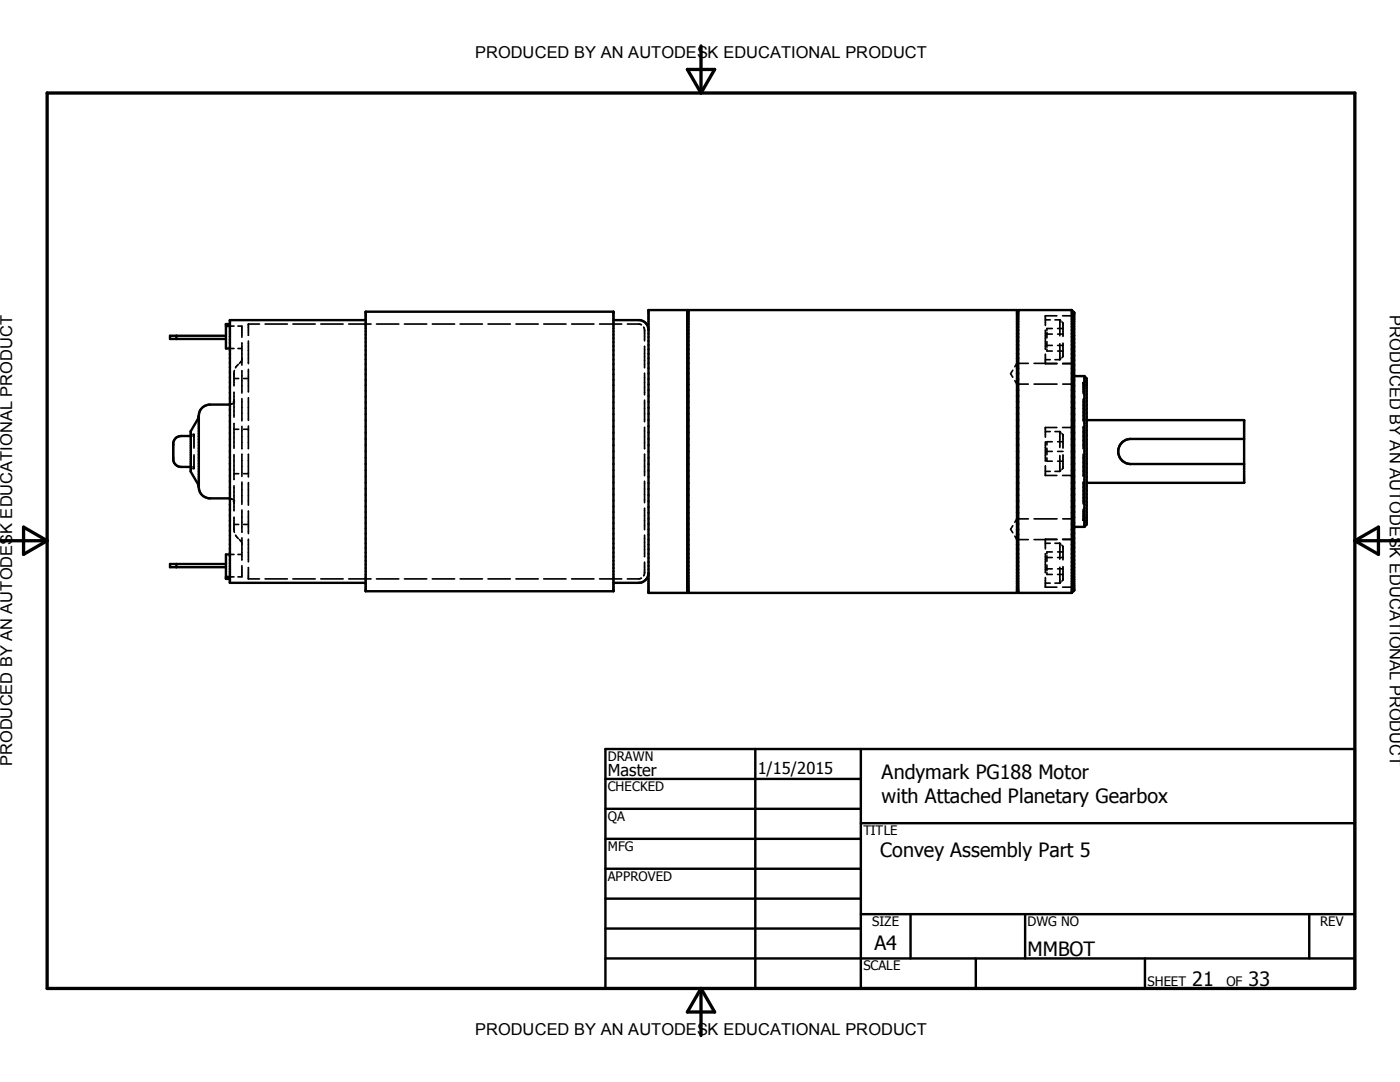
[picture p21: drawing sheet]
<svg xmlns="http://www.w3.org/2000/svg" width="279mm" height="216mm" viewBox="0 0 279 216" stroke-linecap="round" stroke-linejoin="round" font-family="sans-serif">
<defs><g id="words">
<g font-size="3.9">
<text x="175.9" y="155.4">Andymark PG188 Motor</text>
<text x="175.9" y="160.2">with Attached Planetary Gearbox</text>
<text x="175.7" y="171">Convey Assembly Part 5</text>
<text x="174.5" y="189.5">A4</text>
<text x="205.1" y="190.8">MMBOT</text>
<text x="237.9" y="196.7">21</text>
<text x="249.2" y="196.7">33</text>
</g>
<g font-size="3.3">
<text x="94.8" y="11.6">PRODUCED BY AN AUTODESK EDUCATIONAL PRODUCT</text>
<text x="277.4" y="62.9" transform="rotate(90 277.4 62.9)">PRODUCED BY AN AUTODESK EDUCATIONAL PRODUCT</text>
<text x="2.5" y="152.9" transform="rotate(-90 2.5 152.9)">PRODUCED BY AN AUTODESK EDUCATIONAL PRODUCT</text>
<text x="121.3" y="154.9">Master</text>
<text x="151.2" y="154.4">1/15/2015</text>
<text x="94.8" y="206.6">PRODUCED BY AN AUTODESK EDUCATIONAL PRODUCT</text>
</g>
<g font-size="2.6">
<text x="121.3" y="151.8">DRAWN</text>
<text x="121.3" y="157.8">CHECKED</text>
<text x="121.3" y="163.8">QA</text>
<text x="172.3" y="166.6">TITLE</text>
<text x="121.3" y="169.8">MFG</text>
<text x="121.3" y="175.8">APPROVED</text>
<text x="174.1" y="184.8">SIZE</text>
<text x="205.1" y="184.8">DWG NO</text>
<text x="263.5" y="184.8">REV</text>
<text x="172.3" y="193.6">SCALE</text>
<text x="229" y="196.7">SHEET</text>
<text x="244.8" y="196.7">OF</text>
</g>
</g></defs>
<g fill="none" stroke="#000" stroke-width=".33">
<path d="M45.9 65.1h.8M45.9 69.5h.8M46.7 78.2v5M46.7 79.8l-.1 .4M46.7 75.5h.9M46.8 73.9l-.1 3.1M47.5 65.1h.8v2.2M47.5 69.5h.8M47.6 72.7l-.6 .7M48.1 72.1l-.3 .4M48.3 68.4v4.5M48.3 74v4.4"/>
<path d="M48.3 79.5v4.5M48.3 71.8h-.1M48.6 75.5h1M49.6 68v4.6M49.6 73.7v4.5M49.6 79.4v4.5M51.8 64.7h-2.2v2.2M52.9 64.7h4.5M58.5 64.7h4.4M64 64.7h4.5M69.6 64.7h4.4M75.1 64.7h4.5"/>
<path d="M80.7 64.7h4.5M86.3 64.7h4.4M91.8 64.7h4.5M97.4 64.7h4.4M103 64.7h4.4M108.5 64.7h4.5M114.1 64.7h4.4M119.7 64.7h4.4M125.2 64.7h2.2l.6 .1M128.5 65.3l.1 .6v2.1M128.6 69.1v4.3M128.6 74.5v4.3"/>
<path d="M128.6 79.8v4.4M202.1 73.9l-.4 .7 .4 .7M202.5 76l.4 .6M202.9 72.5v1.4M202.9 75.3v1.3M202.9 72.5h2.3M202.9 76.6h2.3M202.9 72.5l-.4 .7M206.4 72.5h4.5M206.4 76.6h4.5M208.6 65.9v3.8M208.6 70.7v1.9h2.3"/>
<path d="M208.6 71.8h1M208.6 63.8h1M208.9 66.3v1.1M208.9 68.2v1.1M208.9 69.7v.3h1.1M208.9 68.9h1.1M208.9 66.7h1.1M210 65.5h-1.1v.4M210.5 71.8h1M210.5 63.8h1M210.9 63h-2.3v1.9M211.1 70h1"/>
<path d="M211.1 68.9h1M211.1 66.7h1M211.1 65.5h1M211.5 63.8v3.2M211.5 68.6v3.2M211.5 63.8l.2 .2M211.7 71.6l-.2 .2M211.9 64.2l.2 .3v2.6M212.1 63h2.3M212.1 72.6h2.3M212.1 72.5h2.3M212.1 76.6h2.3"/>
<path d="M212.1 68.5v2.6l-.2 .3M216.2 76.3v2.2M216.2 79.6v4.4M216.2 76.3l.2 .3M216.2 76.3h.1M216.6 76.2l-.3 .1M216.6 76.8l.3 .3M216.9 75.9l-.2 .1M38.1 87h.2M38.1 93.2h.2M38.1 93.5h.2M38.1 86.7h.2"/>
<path d="M38.5 86.7h.2v2.7M38.5 87h.2M38.5 93.2h.2M38.7 90.8v2.7h-.2M45.9 99.4l.4 .2M46.3 80.6l-.4 .1M46.6 99.9l.1 .5M46.7 84.5v5M46.7 90.7v5M46.7 96.9v5M46.7 85.7h.9M46.7 94.5h.9"/>
<path d="M48.3 85.1v4.4M48.3 90.6v4.5M48.3 96.2v4.4M48.6 85.7h1M48.6 94.5h1M49.6 85v4.5M49.6 90.7v4.5M49.6 96.3v4.5M128.6 85.2v4.3M128.6 90.6v4.3M128.6 96v4.3M208.6 88.2v3.8"/>
<path d="M208.6 92.9v2h2.3M208.6 94.1h1M208.6 86.1h1M208.9 89.4v1.3M208.9 91.4v.6h1.1M208.9 90.1h1.1M210 88.1h-1.1v.7M210.5 94.1h1M210.5 86.1h1M210.9 85.3h-2.3v1.9M211.1 92h1M211.1 90.1h1"/>
<path d="M211.1 88.1h1M211.5 86.1v3.2M211.5 90.9v3.2M211.5 86.1l.2 .2M211.7 93.9l-.2 .2M211.9 86.5l.2 .2v2.7M212.1 85.3h2.3M212.1 94.9h2.3M212.1 90.8v2.6l-.2 .3M216.2 85.1v4.4M216.2 90.6v4.4M216.2 96.1v4.4"/>
<path d="M45.9 115.1h.8M45.9 110.6h.8M46.7 103.2l.1 3M46.7 104.6h.9M47 106.8l.6 .7M47.5 110.6h.8M47.8 107.7l.3 .4M48.2 108.3l.1 .1M48.3 112.9v2.2h-.8M48.3 101.8v4.4M48.3 107.3v4.5M48.6 104.6h1"/>
<path d="M49.6 102v4.5M49.6 107.6v4.5M49.6 113.3v2.2h2.2M52.9 115.5h4.5M58.5 115.5h4.4M64 115.5h4.5M69.6 115.5h4.4M75.1 115.5h4.5M80.7 115.5h4.5M86.3 115.5h4.4M91.8 115.5h4.5M97.4 115.5h4.4"/>
<path d="M103 115.5h4.4M108.5 115.5h4.5M114.1 115.5h4.4M119.7 115.5h4.4M128 115.4l-.6 .1h-2.2M128.6 101.4v4.3M128.6 106.8v4.3M128.6 112.2v2.1l-.1 .6M202.1 104.9l-.4 .7 .4 .7M202.5 107l.4 .7M202.9 103.5v1.4M202.9 106.3v1.4"/>
<path d="M202.9 103.5h2.3M202.9 107.7h2.3M202.9 103.5l-.4 .7M206.4 103.5h4.5M206.4 107.7h4.5M208.6 110.5v3.8M208.6 115.2v2h2.3M208.6 116.4h1M208.6 108.4h1M208.9 114.2v.4h1.1M208.9 110.9v1.1M208.9 112.7v1.2"/>
<path d="M208.9 113.5h1.1M208.9 111.2h1.1M210 110.1h-1.1v.4M210.5 116.4h1M210.5 108.4h1M210.9 107.6h-2.3v1.9M211.1 110.1h1M211.1 114.6h1M211.1 113.5h1M211.1 111.2h1M211.5 108.4v3.2M211.5 113.2v3.2"/>
<path d="M211.5 108.4l.2 .2M211.7 116.1l-.2 .3M211.9 108.8l.2 .2v2.7M212.1 107.6h2.3M212.1 117.2h2.3M212.1 103.5h2.3M212.1 107.7h2.3M212.1 113.1v2.6l-.2 .2M216.2 101.6v2.2M216.2 103.8h.1M216.3 103.8l.3 .2M216.4 103.6l-.2 .2"/>
<path d="M216.7 104.2l.2 .1M216.9 103.1l-.3 .3"/>
</g>
<g fill="#000">
<circle cx="46.3" cy="80.6" r=".17"/>
<circle cx="46.3" cy="99.6" r=".17"/>
<circle cx="46.6" cy="80.2" r=".17"/>
<circle cx="46.6" cy="99.9" r=".17"/>
</g>
<g fill="none" stroke="#000" stroke-width=".48">
<path d="M35.2 67v.6M45.1 65.1h.8M45.1 67h-11.2v.6h11.2M45.9 64.7h-.8v4.8h.8M73 62.2h49.4v55.8h-49.4zM73 63.9h-27.1v52.4h27.1M122.4 63.9h5.3a1.99 1.99 0 0 1 1.7 2M137.2 61.9v56.4M137.2 61.9h-7.8v56.4h7.8M137.2 61.9l.2 .2M203 61.9v56.4M203 61.9h-65.6v56.4h65.6"/>
<path d="M203 61.9l.2 .2M213.9 61.9l.5 .5v55.4l-.5 .5M213.9 61.9v56.4M213.9 61.9h-10.7v56.4h10.7M214.4 75h2M216.4 75l.5 .5v29.1l-.5 .5M216.4 75v30.1M38.1 87h-1.9a1.56 1.56 0 0 0-1.6 1.6v3a1.59 1.59 0 0 0 1.6 1.6h1.9M39.7 83l-.2 .5-1.4 2.5v8.1l1.4 2.6 .2 .5M45.9 80.7h-4a2.22 2.22 0 0 0-2.2 2.3v14.2a2.21 2.21 0 0 0 2.2 2.2h4M216.9 83.8h31.4v12.5h-31.4M248.3 87.6h-22.9a2.51 2.51 0 0 0-2.2 2.5 2.51 2.51 0 0 0 2.2 2.5h22.9"/>
<path d="M35.2 112.5v.7M45.1 112.5h-11.2v.7h11.2M45.1 115.1h.8M45.9 110.6h-.8v4.9h.8M129.4 114.3a2 2 0 0 1-2 2h-5M137.4 118.1l-.2 .2M203.2 118.1l-.2 .2M214.4 105.1h2M120.8 155.4h51M120.8 149.5h149.6v47.7h-149.6zM150.7 149.5v47.7M171.8 149.5v47.7"/>
<path d="M120.8 161.4h51M120.8 167.4h51M120.8 173.3h51M120.8 179.3h51M171.8 164.3h98.6M120.8 185.3h51M120.8 191.2h149.6M171.8 182.4h98.6M181.7 182.4v8.8M194.7 191.2v6M204.6 182.4v8.8M228.5 191.2v6"/>
<path d="M261.3 182.4v8.8"/>
</g>
<path d="M9.4 18.6h261v178.6h-261zM137.2 13.9h5.4l-2.7 4.7zM139.9 9.2v9.4M0 107.9h9.4M4.7 105.2l4.7 2.7-4.7 2.7zM270.4 107.9h9M270.4 107.9l4.7-2.7v5.4zM139.9 197.2v9.4M139.9 197.2l2.7 4.7h-5.4z" fill="none" stroke="#000" stroke-width=".66"/>
<use href="#words"/>
</svg>
